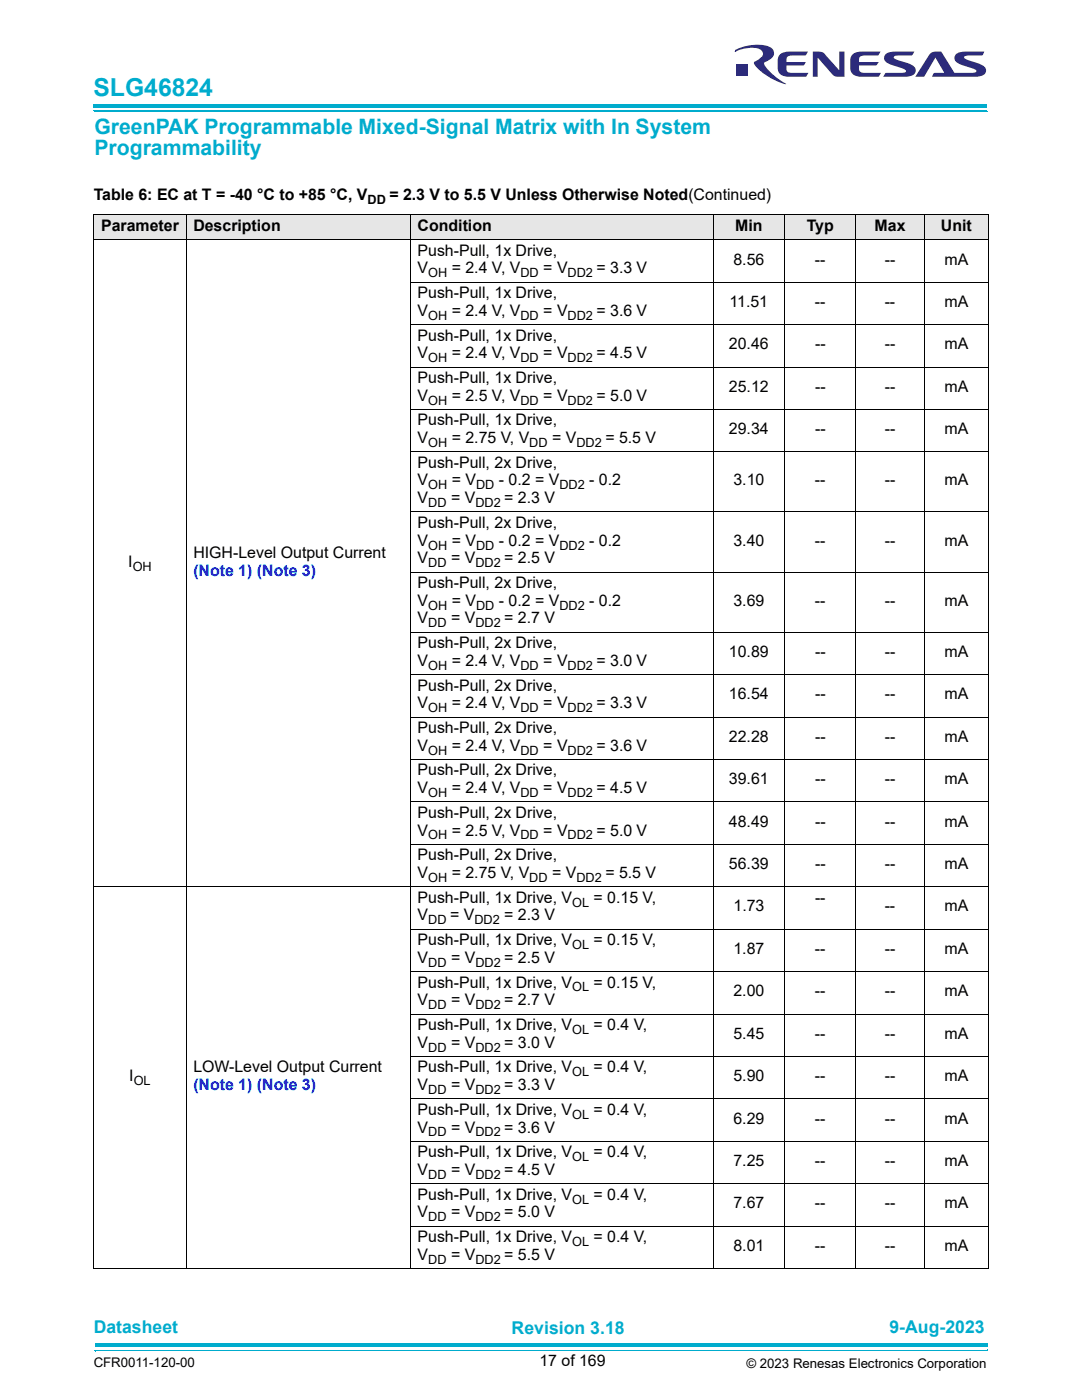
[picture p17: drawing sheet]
<svg xmlns="http://www.w3.org/2000/svg" width="216mm" height="279mm" viewBox="0 0 216 279" stroke-linecap="round" stroke-linejoin="round" font-family="sans-serif">
<defs><g id="words">
<text font-size="4.9" fill="#00accd" x="18.6" y="19.1">SLG46824</text>
<g font-size="4.2" fill="#00accd">
<text x="18.8" y="26.6">GreenPAK Programmable Mixed-Signal Matrix with In System</text>
<text x="18.8" y="30.9">Programmability</text>
</g>
<g font-size="3.5" fill="#00accd">
<text x="18.7" y="266">Datasheet</text>
<text x="102.1" y="266.3">Revision 3.18</text>
<text x="177.5" y="266">9-Aug-2023</text>
</g>
<g font-size="3.2">
<text x="18.7" y="39.9">Table 6: EС at T = -40 °C to +85 °C, V</text>
<text x="77.7" y="39.9">= 2.3 V to 5.5 V Unless Otherwise Noted(Continued)</text>
<text x="20.2" y="46.1">Parameter</text>
<text x="38.6" y="46.1">Description</text>
<text x="83.3" y="46.1">Condition</text>
<text x="146.7" y="46.1">Min</text>
<text x="161" y="46.1">Typ</text>
<text x="174.5" y="46.1">Max</text>
<text x="187.7" y="46.1">Unit</text>
<text x="83.3" y="51">Push-Pull, 1x Drive,</text>
<text x="146.3" y="52.8">8.56</text>
<text x="162.6" y="52.8">--</text>
<text x="176.5" y="52.8">--</text>
<text x="188.4" y="52.8">mA</text>
<text x="83.3" y="54.5">V</text>
<text x="83.3" y="59.5">Push-Pull, 1x Drive,</text>
<text x="90.1" y="54.5">= 2.4 V, V</text>
<text x="108.4" y="54.5">= V</text>
<text x="119" y="54.5">= 3.3 V</text>
<text x="83.3" y="63">V</text>
<text x="90.1" y="63">= 2.4 V, V</text>
<text x="108.4" y="63">= V</text>
<text x="119" y="63">= 3.6 V</text>
<text x="145.6" y="61.3">11.51</text>
<text x="162.6" y="61.3">--</text>
<text x="176.5" y="61.3">--</text>
<text x="188.4" y="61.3">mA</text>
<text x="83.3" y="68">Push-Pull, 1x Drive,</text>
<text x="83.3" y="71.5">V</text>
<text x="90.1" y="71.5">= 2.4 V, V</text>
<text x="108.4" y="71.5">= V</text>
<text x="119" y="71.5">= 4.5 V</text>
<text x="145.5" y="69.7">20.46</text>
<text x="162.6" y="69.7">--</text>
<text x="176.5" y="69.7">--</text>
<text x="188.5" y="69.7">mA</text>
<text x="83.3" y="76.4">Push-Pull, 1x Drive,</text>
<text x="83.3" y="79.9">V</text>
<text x="90.1" y="79.9">= 2.5 V, V</text>
<text x="108.4" y="79.9">= V</text>
<text x="119" y="79.9">= 5.0 V</text>
<text x="145.5" y="78.2">25.12</text>
<text x="162.6" y="78.2">--</text>
<text x="176.5" y="78.2">--</text>
<text x="188.5" y="78.2">mA</text>
<text x="83.3" y="84.9">Push-Pull, 1x Drive,</text>
<text x="83.3" y="88.4">V</text>
<text x="90.1" y="88.4">= 2.75 V, V</text>
<text x="110.2" y="88.4">= V</text>
<text x="120.8" y="88.4">= 5.5 V</text>
<text x="145.5" y="86.7">29.34</text>
<text x="162.6" y="86.7">--</text>
<text x="176.5" y="86.7">--</text>
<text x="188.5" y="86.7">mA</text>
<text x="83.3" y="93.4">Push-Pull, 2x Drive,</text>
<text x="83.3" y="96.9">V</text>
<text x="83.3" y="100.4">V</text>
<text x="90" y="100.4">= V</text>
<text x="90.1" y="96.9">= V</text>
<text x="99.5" y="96.9">- 0.2 = V</text>
<text x="100.6" y="100.4">= 2.3 V</text>
<text x="117.6" y="96.9">- 0.2</text>
<text x="146.3" y="96.9">3.10</text>
<text x="162.6" y="96.9">--</text>
<text x="176.5" y="96.9">--</text>
<text x="188.4" y="96.9">mA</text>
<text x="83.3" y="105.3">Push-Pull, 2x Drive,</text>
<text x="25.6" y="113.1">I</text>
<text x="38.6" y="111.4">HIGH-Level Output Current</text>
<text x="83.3" y="108.9">V</text>
<text x="83.3" y="112.4">V</text>
<text x="90" y="112.4">= V</text>
<text x="90.1" y="108.9">= V</text>
<text x="99.5" y="108.9">- 0.2 = V</text>
<text x="100.6" y="112.4">= 2.5 V</text>
<text x="117.6" y="108.9">- 0.2</text>
<text x="146.3" y="108.9">3.40</text>
<text x="162.6" y="108.9">--</text>
<text x="176.5" y="108.9">--</text>
<text x="188.4" y="108.9">mA</text>
<text x="83.3" y="117.3">Push-Pull, 2x Drive,</text>
<text x="83.3" y="120.9">V</text>
<text x="83.3" y="124.4">V</text>
<text x="90" y="124.4">= V</text>
<text x="90.1" y="120.9">= V</text>
<text x="99.5" y="120.9">- 0.2 = V</text>
<text x="100.6" y="124.4">= 2.7 V</text>
<text x="117.6" y="120.9">- 0.2</text>
<text x="146.3" y="120.9">3.69</text>
<text x="162.6" y="120.9">--</text>
<text x="176.5" y="120.9">--</text>
<text x="188.4" y="120.9">mA</text>
<text x="83.3" y="129.3">Push-Pull, 2x Drive,</text>
<text x="145.5" y="131.1">10.89</text>
<text x="162.6" y="131.1">--</text>
<text x="176.5" y="131.1">--</text>
<text x="188.5" y="131.1">mA</text>
<text x="83.3" y="132.9">V</text>
<text x="83.3" y="137.8">Push-Pull, 2x Drive,</text>
<text x="90.1" y="132.9">= 2.4 V, V</text>
<text x="108.4" y="132.9">= V</text>
<text x="119" y="132.9">= 3.0 V</text>
<text x="83.3" y="141.4">V</text>
<text x="90.1" y="141.4">= 2.4 V, V</text>
<text x="108.4" y="141.4">= V</text>
<text x="119" y="141.4">= 3.3 V</text>
<text x="145.5" y="139.6">16.54</text>
<text x="162.6" y="139.6">--</text>
<text x="176.5" y="139.6">--</text>
<text x="188.5" y="139.6">mA</text>
<text x="83.3" y="146.3">Push-Pull, 2x Drive,</text>
<text x="83.3" y="149.8">V</text>
<text x="90.1" y="149.8">= 2.4 V, V</text>
<text x="108.4" y="149.8">= V</text>
<text x="119" y="149.8">= 3.6 V</text>
<text x="145.5" y="148">22.28</text>
<text x="162.6" y="148">--</text>
<text x="176.5" y="148">--</text>
<text x="188.5" y="148">mA</text>
<text x="83.3" y="154.7">Push-Pull, 2x Drive,</text>
<text x="83.3" y="158.3">V</text>
<text x="90.1" y="158.3">= 2.4 V, V</text>
<text x="108.4" y="158.3">= V</text>
<text x="119" y="158.3">= 4.5 V</text>
<text x="145.5" y="156.5">39.61</text>
<text x="162.6" y="156.5">--</text>
<text x="176.5" y="156.5">--</text>
<text x="188.5" y="156.5">mA</text>
<text x="83.3" y="163.2">Push-Pull, 2x Drive,</text>
<text x="83.3" y="166.8">V</text>
<text x="90.1" y="166.8">= 2.5 V, V</text>
<text x="108.4" y="166.8">= V</text>
<text x="119" y="166.8">= 5.0 V</text>
<text x="145.5" y="165">48.49</text>
<text x="162.6" y="165">--</text>
<text x="176.5" y="165">--</text>
<text x="188.5" y="165">mA</text>
<text x="83.3" y="171.7">Push-Pull, 2x Drive,</text>
<text x="145.5" y="173.4">56.39</text>
<text x="162.6" y="173.4">--</text>
<text x="176.5" y="173.4">--</text>
<text x="188.5" y="173.4">mA</text>
<text x="83.3" y="175.2">V</text>
<text x="90.1" y="175.2">= 2.75 V, V</text>
<text x="110.2" y="175.2">= V</text>
<text x="120.8" y="175.2">= 5.5 V</text>
<text x="83.3" y="180.1">Push-Pull, 1x Drive, V</text>
<text x="83.3" y="183.7">V</text>
<text x="89.8" y="183.7">= V</text>
<text x="100.6" y="183.7">= 2.3 V</text>
<text x="118.4" y="180.1">= 0.15 V,</text>
<text x="146.3" y="181.9">1.73</text>
<text x="162.6" y="180.1">--</text>
<text x="176.5" y="181.9">--</text>
<text x="188.4" y="181.9">mA</text>
<text x="83.3" y="188.6">Push-Pull, 1x Drive, V</text>
<text x="118.4" y="188.6">= 0.15 V,</text>
<text x="146.3" y="190.4">1.87</text>
<text x="162.6" y="190.4">--</text>
<text x="176.5" y="190.4">--</text>
<text x="188.4" y="190.4">mA</text>
<text x="83.3" y="197.1">Push-Pull, 1x Drive, V</text>
<text x="83.3" y="192.2">V</text>
<text x="90" y="192.2">= V</text>
<text x="100.6" y="192.2">= 2.5 V</text>
<text x="118.4" y="197.1">= 0.15 V,</text>
<text x="83.3" y="200.6">V</text>
<text x="90" y="200.6">= V</text>
<text x="100.6" y="200.6">= 2.7 V</text>
<text x="146.3" y="198.8">2.00</text>
<text x="162.6" y="198.8">--</text>
<text x="176.5" y="198.8">--</text>
<text x="188.4" y="198.8">mA</text>
<text x="83.3" y="205.5">Push-Pull, 1x Drive, V</text>
<text x="83.3" y="209.1">V</text>
<text x="90" y="209.1">= V</text>
<text x="100.6" y="209.1">= 3.0 V</text>
<text x="118.4" y="205.5">= 0.4 V,</text>
<text x="146.3" y="207.3">5.45</text>
<text x="162.6" y="207.3">--</text>
<text x="176.5" y="207.3">--</text>
<text x="188.4" y="207.3">mA</text>
<text x="25.8" y="215.8">I</text>
<text x="38.6" y="214">LOW-Level Output Current</text>
<text x="83.3" y="214">Push-Pull, 1x Drive, V</text>
<text x="118.4" y="214">= 0.4 V,</text>
<text x="146.3" y="215.8">5.90</text>
<text x="162.6" y="215.8">--</text>
<text x="176.5" y="215.8">--</text>
<text x="188.4" y="215.8">mA</text>
<text x="83.3" y="217.6">V</text>
<text x="90" y="217.6">= V</text>
<text x="100.6" y="217.6">= 3.3 V</text>
<text x="83.3" y="222.5">Push-Pull, 1x Drive, V</text>
<text x="83.3" y="226">V</text>
<text x="90" y="226">= V</text>
<text x="100.6" y="226">= 3.6 V</text>
<text x="118.4" y="222.5">= 0.4 V,</text>
<text x="146.3" y="224.2">6.29</text>
<text x="162.6" y="224.2">--</text>
<text x="176.5" y="224.2">--</text>
<text x="188.4" y="224.2">mA</text>
<text x="83.3" y="230.9">Push-Pull, 1x Drive, V</text>
<text x="118.4" y="230.9">= 0.4 V,</text>
<text x="146.3" y="232.7">7.25</text>
<text x="162.6" y="232.7">--</text>
<text x="176.5" y="232.7">--</text>
<text x="188.4" y="232.7">mA</text>
<text x="83.3" y="239.4">Push-Pull, 1x Drive, V</text>
<text x="83.3" y="234.5">V</text>
<text x="90" y="234.5">= V</text>
<text x="100.6" y="234.5">= 4.5 V</text>
<text x="118.4" y="239.4">= 0.4 V,</text>
<text x="83.3" y="243">V</text>
<text x="90" y="243">= V</text>
<text x="100.6" y="243">= 5.0 V</text>
<text x="146.3" y="241.2">7.67</text>
<text x="162.6" y="241.2">--</text>
<text x="176.5" y="241.2">--</text>
<text x="188.4" y="241.2">mA</text>
<text x="83.3" y="247.9">Push-Pull, 1x Drive, V</text>
<text x="83.3" y="251.4">V</text>
<text x="90" y="251.4">= V</text>
<text x="100.6" y="251.4">= 5.5 V</text>
<text x="118.4" y="247.9">= 0.4 V,</text>
<text x="146.3" y="249.6">8.01</text>
<text x="162.6" y="249.6">--</text>
<text x="176.5" y="249.6">--</text>
<text x="188.4" y="249.6">mA</text>
<text x="107.6" y="272.6">17 of 169</text>
</g>
<g font-size="3.2" fill="#00f">
<text x="38.6" y="114.9">(Note 1) (Note 3)</text>
<text x="38.6" y="217.6">(Note 1) (Note 3)</text>
</g>
<g font-size="2.6">
<text x="18.7" y="272.8">CFR0011-120-00</text>
<text x="148.9" y="273">© 2023 Renesas Electronics Corporation</text>
</g>
<g font-size="2.5">
<text x="73.3" y="40.7">DD</text>
<text x="85.4" y="55.4">OH</text>
<text x="103.9" y="55.4">DD</text>
<text x="113.2" y="55.4">DD2</text>
<text x="85.4" y="63.8">OH</text>
<text x="103.9" y="63.8">DD</text>
<text x="113.2" y="63.8">DD2</text>
<text x="85.4" y="72.3">OH</text>
<text x="103.9" y="72.3">DD</text>
<text x="113.2" y="72.3">DD2</text>
<text x="85.4" y="80.8">OH</text>
<text x="103.9" y="80.8">DD</text>
<text x="113.2" y="80.8">DD2</text>
<text x="85.4" y="89.2">OH</text>
<text x="105.6" y="89.2">DD</text>
<text x="115" y="89.2">DD2</text>
<text x="85.4" y="97.7">OH</text>
<text x="85.4" y="101.2">DD</text>
<text x="94.8" y="101.2">DD2</text>
<text x="95" y="97.7">DD</text>
<text x="111.6" y="97.7">DD2</text>
<text x="26.5" y="113.9">OH</text>
<text x="85.4" y="109.7">OH</text>
<text x="85.4" y="113.2">DD</text>
<text x="94.8" y="113.2">DD2</text>
<text x="95" y="109.7">DD</text>
<text x="111.6" y="109.7">DD2</text>
<text x="85.4" y="121.7">OH</text>
<text x="85.4" y="125.2">DD</text>
<text x="94.8" y="125.2">DD2</text>
<text x="95" y="121.7">DD</text>
<text x="111.6" y="121.7">DD2</text>
<text x="85.4" y="133.7">OH</text>
<text x="103.9" y="133.7">DD</text>
<text x="113.2" y="133.7">DD2</text>
<text x="85.4" y="142.1">OH</text>
<text x="103.9" y="142.1">DD</text>
<text x="113.2" y="142.1">DD2</text>
<text x="85.4" y="150.6">OH</text>
<text x="103.9" y="150.6">DD</text>
<text x="113.2" y="150.6">DD2</text>
<text x="85.4" y="159.1">OH</text>
<text x="103.9" y="159.1">DD</text>
<text x="113.2" y="159.1">DD2</text>
<text x="85.4" y="167.5">OH</text>
<text x="103.9" y="167.5">DD</text>
<text x="113.2" y="167.5">DD2</text>
<text x="85.4" y="176">OH</text>
<text x="105.6" y="176">DD</text>
<text x="115" y="176">DD2</text>
<text x="85.4" y="184.5">DD</text>
<text x="94.7" y="184.5">DD2</text>
<text x="114.2" y="180.9">OL</text>
<text x="114.2" y="189.4">OL</text>
<text x="85.4" y="192.9">DD</text>
<text x="94.8" y="192.9">DD2</text>
<text x="114.2" y="197.9">OL</text>
<text x="85.4" y="201.4">DD</text>
<text x="94.8" y="201.4">DD2</text>
<text x="85.4" y="209.9">DD</text>
<text x="94.8" y="209.9">DD2</text>
<text x="114.2" y="206.3">OL</text>
<text x="114.2" y="214.8">OL</text>
<text x="26.7" y="216.6">OL</text>
<text x="85.4" y="218.3">DD</text>
<text x="94.8" y="218.3">DD2</text>
<text x="85.4" y="226.8">DD</text>
<text x="94.8" y="226.8">DD2</text>
<text x="114.2" y="223.3">OL</text>
<text x="114.2" y="231.8">OL</text>
<text x="85.4" y="235.3">DD</text>
<text x="94.8" y="235.3">DD2</text>
<text x="85.4" y="243.7">DD</text>
<text x="94.8" y="243.7">DD2</text>
<text x="114.2" y="240.2">OL</text>
<text x="114.2" y="248.7">OL</text>
<text x="85.4" y="252.2">DD</text>
<text x="94.8" y="252.2">DD2</text>
</g>
</g></defs>
<path d="M18.9 268.1h178.1v.7h-178.1z" fill="#00accd"/>
<path d="M19 269.5h178M19 269.6h178.1" fill="none" stroke="#00accd" stroke-width=".2"/>
<path d="M196.9 269.3h.2v.3h-.2z" fill="#00accd"/>
<path d="M18.9 269.4h178.1" fill="none" stroke="#00accd" stroke-width=".2"/>
<g fill="#00accd">
<path d="M18.9 269.4h.2v.3h-.2z"/>
<path d="M18.7 20.7h178.2v.7h-178.2z"/>
</g>
<path d="M18.8 22.1h178.1M18.8 22.2h178.2" fill="none" stroke="#00accd" stroke-width=".2"/>
<path d="M196.8 21.9h.2v.3h-.2z" fill="#00accd"/>
<path d="M18.7 22h178.2" fill="none" stroke="#00accd" stroke-width=".2"/>
<path d="M18.7 22h.2v.3h-.2z" fill="#00accd"/>
<g fill="#2c2b7b">
<path d="M162.2 10.3h.9a1.62 1.62 0 0 1 1.6 .7l2.8 3v-3.7h1v5a4.2 4.2 0 0 1-2.2-.3l-3.1-3.5v3.8h-1z"/>
<path d="M155.8 10.8a8 8 0 0 1 3.9-.5h1.5l-.6 .8h-2.5a.98 .98 0 0 0-1.2 1.3h3.9l-.3 .5-.2 .2h-3.4a1.05 1.05 0 0 0 .2 1.1 1.05 1.05 0 0 0 1.1 .3h3.1l-.4 .8h-2a3.8 3.8 0 0 1-3.5-.8 5.2 5.2 0 0 1 0-3.4z"/>
<path d="M170.2 10.8a8 8 0 0 1 4-.5h1.5l-.4 .7-.2 .1h-2.6a.98 .98 0 0 0-1.1 1.3h4l-.7 .7h-3.3a1.06 1.06 0 0 0 .2 1.1 1.06 1.06 0 0 0 1.1 .3h3.1l-.4 .8h-2a3.8 3.8 0 0 1-3.5-.8 5.2 5.2 0 0 1 0-3.4z"/>
<path d="M176.6 10.9a3.5 3.5 0 0 1 2.6-.6h3.3l-.5 .7-1.4 .1a3.1 3.1 0 0 0-2.2 .2l-.1 .1a3.2 3.2 0 0 0 1.8 .9 3.5 3.5 0 0 1 2.6 1.5 1.31 1.31 0 0 1-1.5 1.5h-5a1.05 1.05 0 0 1 1.5-.8h.8a3.2 3.2 0 0 0 2.3-.2l-.1-.3-.8-.4a6.1 6.1 0 0 1-3.3-1.4 1.09 1.09 0 0 1 0-1.3z"/>
<path d="M185.7 10.6a3 3 0 0 1 2.2-.2l2.5 4.1h2a3.4 3.4 0 0 0 2.4-.2v-.1a1.1 1.1 0 0 0-1-.6l-.6-.2a3.7 3.7 0 0 1-2.7-1.5 1.31 1.31 0 0 1 1.5-1.6h4.4l-.4 .7-1.4 .1a3.1 3.1 0 0 0-2.2 .2l.2 .4 1.4 .5a4.1 4.1 0 0 1 2.7 1.6 1.3 1.3 0 0 1-1.5 1.5h-9.2l.2-.6 .3-.2h1.9l-1.7-3-2.3 3.8h-1.8z"/>
<path d="M147 12.7h2.3v2.4h-2.3z"/>
<path d="M146.7 10a8.8 8.8 0 0 1 7-.6 1.41 1.41 0 0 1 .7 1.5 1.41 1.41 0 0 1-1.1 1.2l-.6 .3a.38 .38 0 0 0-.1 .6 12.7 12.7 0 0 0 4.3 3.8 10.8 10.8 0 0 1-6.5-4.2l.2-.3 .5-.3a1.57 1.57 0 0 0 1.1-1.5 1.92 1.92 0 0 0-2-1 6.9 6.9 0 0 0-3.6 .9z"/>
</g>
<g fill="#e6e6e6">
<path d="M18.7 42.9h18.5v5h-18.5z"/>
<path d="M37.2 42.9h44.7v5h-44.7z"/>
<path d="M81.9 42.9h60.4v5h-60.4z"/>
<path d="M142.3 42.9h14.2v5h-14.2z"/>
<path d="M156.5 42.9h14.3v5h-14.3z"/>
<path d="M170.8 42.9h13.6v5h-13.6z"/>
<path d="M184.4 42.9h12.9v5h-12.9z"/>
</g>
<g fill="none" stroke="#000" stroke-width=".2">
<path d="M18.6 47.9h178.8M18.6 42.9h178.7M18.7 47.9v205.2M18.7 42.9v4.9M37.2 42.9v210.4M81.8 56.3h115.6M81.9 42.9v210.4M142.3 42.9v210.4M156.5 42.9v210.4M170.8 42.9v210.4M184.4 42.9v210.4M197.3 42.9v4.9"/>
<path d="M197.3 47.9v205.2M81.8 64.8h115.6M81.8 73.3h115.6M81.8 81.7h115.6M81.8 90.2h115.6M81.8 102.2h115.6M81.8 114.2h115.6M81.8 126.2h115.6M81.8 134.6h115.6M81.8 143.1h115.6M81.8 151.6h115.6M18.6 177h178.8"/>
<path d="M81.8 160h115.6M81.8 168.5h115.6M81.8 185.4h115.6M81.8 193.9h115.6M81.8 202.4h115.6M81.8 210.8h115.6M81.8 219.3h115.6M81.8 227.8h115.6M81.8 236.2h115.6M18.6 253.2h178.8M81.8 244.7h115.6"/>
</g>
<use href="#words"/>
</svg>
